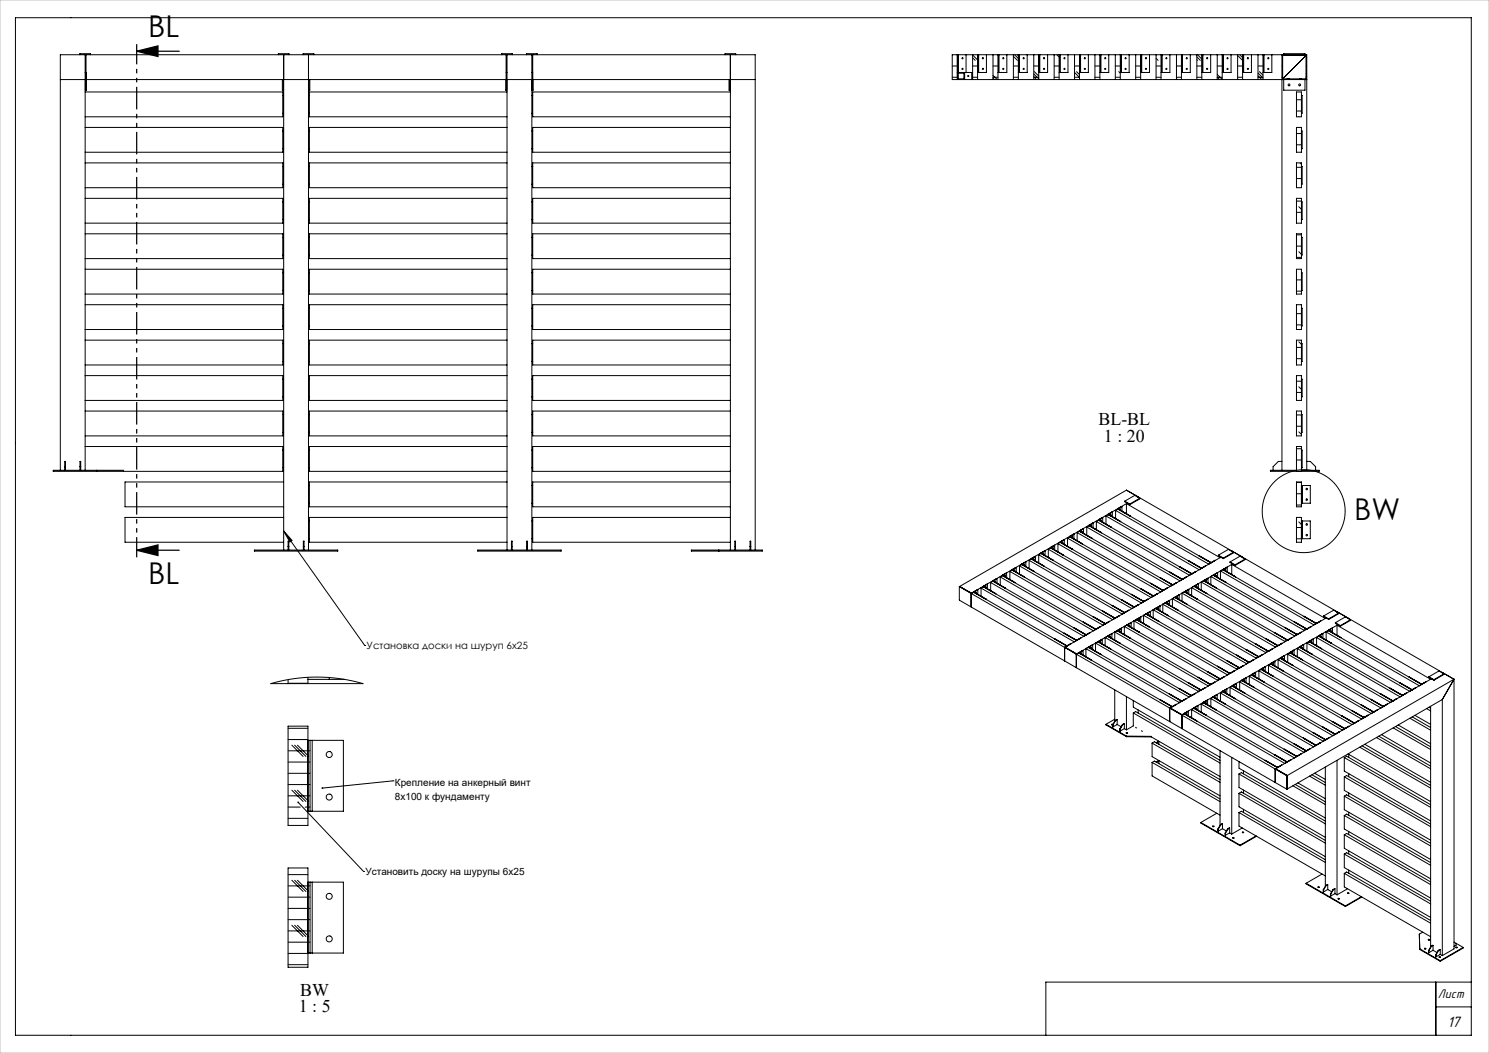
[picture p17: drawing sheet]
<svg xmlns="http://www.w3.org/2000/svg" width="420mm" height="297mm" viewBox="0 0 420 297" stroke-linecap="round" stroke-linejoin="round" font-family="sans-serif">
<defs><g id="words">
<g font-size="8.5">
<text x="41.8" y="10.5">BL</text>
<text x="382" y="146.6">BW</text>
<text x="41.8" y="164.8">BL</text>
</g>
<g font-size="5">
<text x="309.9" y="120">BL-BL</text>
<text x="311.4" y="124.6">1 : 20</text>
<text x="84.7" y="280.8">BW</text>
<text x="84.3" y="285.4">1 : 5</text>
</g>
<text font-size="4.4" x="408.3" y="289.8">17</text>
<text font-size="3.7" x="405.6" y="281.4">Лист</text>
<g font-size="2.8">
<text x="103.4" y="183.1">Установка доски на шуруп 6х25</text>
<text x="111.4" y="221.8">Крепление на анкерный винт</text>
<text x="111.4" y="225.6">8х100 к фундаменту</text>
<text x="103.1" y="246.9">Установить доску на шурупы 6х25</text>
</g>
</g></defs>
<g fill="none" stroke="#000" stroke-width=".28">
<path d="M4.4 5h410.6v287h-410.6zM22.5 15.4v-.3h3v.3M24 15.4h.3M24 15.4h-7v117.2M24 15.4v117.2M24.3 15.4h118.5M24.3 15.4v7M78.5 15.4v-.3h3v.3M80 15.4v139.7M85.5 15.4v-.3h3v.3M87 15.4v139.7M141.5 15.4v-.3h3v.3"/>
<path d="M142.8 15.4h.2M142.8 15.4v7M143 15.4h7M143 15.4v139.7M148.5 15.4v-.3h3v.3M150 15.4h.3M150 15.4v139.7M150.3 15.4v7M150.3 15.4h62.7v139.7M204.5 15.4v-.3h3v.3M206 15.4v139.7M268.6 18.6h1.4"/>
<path d="M270 15.4v7M270.1 15.4h.2M270.1 15.4h-1.5v7h100l-.2-.2M270.1 15.4v5M270.3 15.4h5.6M270.3 15.4v5M272.5 15.4v5M274.3 18.6h1.4M274.3 16.3l.8 .7M274.3 15.5l1.4 1.4M274.3 15.4v7M275.7 15.4v7"/>
<path d="M275.9 15.4h.1M275.9 15.4v5M276 15.4h5.6M276 15.4v5M278.2 15.4v5h-2.2M280.1 15.4v7M280.1 18.6h1.4M281.5 15.4v7M281.6 15.4h.2M281.6 15.4v5M281.8 15.4h5.6M281.8 15.4v5"/>
<path d="M284 15.4v5h-2.2M285.8 18.6h1.4M285.8 15.9l1.2 1.1M285.8 15.4v7M286.2 15.4l1 1.1M287 15.4l.2 .3M287.2 15.4v7M287.4 15.4h.1M287.4 15.4v5M287.5 15.4h5.6M287.5 15.4v5M289.7 15.4v5h-2.2"/>
<path d="M291.6 18.6h1.4M291.6 15.4v7M293 15.4v7M293.1 15.4h.2M293.1 15.4v5M293.3 15.4h5.6M293.3 15.4v5M295.5 15.4v5h-2.2M297.3 18.6h1.4M297.3 15.4v7M298.1 15.4l.6 .7M298.7 15.4v7"/>
<path d="M298.9 15.4h.1M298.9 15.4v5M299 15.4h5.6M299 15.4v5M301.2 15.4v5h-2.2M303.1 18.6h1.4M303.1 15.4v7M304.5 15.4v7M304.6 15.4h.2M304.6 15.4v5M304.8 15.4h5.6M304.8 15.4v5"/>
<path d="M307 15.4v5h-2.2M308.8 18.6h1.4M308.8 15.4v7M310.2 15.4v7M310.4 15.4h.1M310.4 15.4v5M310.5 15.4h5.6M310.5 15.4v5M312.7 15.4v5h-2.2M314.6 18.6h1.4M314.6 15.4v7M316 15.4v7"/>
<path d="M316.1 15.4h.2M316.1 15.4v5M316.3 15.4h5.6M316.3 15.4v5M318.5 15.4v5h-2.2M320.3 18.6h1.4M320.3 15.4v7M321.7 15.4v7M321.9 15.4h.1M321.9 15.4v5M322 15.4h5.6M322 15.4v5"/>
<path d="M324.2 15.4v5h-2.2M326.1 18.6h1.4M326.1 16.5l.6 .5M326.1 15.4v7M327.5 15.4v7M327.6 15.4h.2M327.6 15.4v5M327.8 15.4h5.6M327.8 15.4v5M330 15.4v5h-2.2M331.8 18.6h1.4M331.8 15.4v7"/>
<path d="M333.2 15.4v7M333.4 15.4h.1M333.4 15.4v5M333.5 15.4h5.6M333.5 15.4v5M335.7 15.4v5h-2.2M337.6 15.4v7M337.6 16.8l.2 .2M337.6 18.6h1.4M337.6 16l1 1M337.8 15.4l1.2 1.3M339 15.4v7"/>
<path d="M339.1 15.4h.2M339.1 15.4v5M339.3 15.4h5.6M339.3 15.4v5M341.5 15.4v5h-2.2M343.3 15.4v7M343.3 18.6h1.4M344.7 15.4v7l-1.4-1.4M344.9 15.4h.1M344.9 15.4v5M345 15.4h5.6M345 15.4v5"/>
<path d="M347.2 15.4v5h-2.2M349.1 18.6h1.4M349.1 15.6l1.4 1.4M349.1 15.4v7M349.7 15.4l.8 .8M350.5 15.4v.1M350.5 15.4v7M350.6 15.4h.2M350.6 15.4v5M350.8 15.4h5.6M350.8 15.4v5M353 15.4v5h-2.2"/>
<path d="M354.8 18.6h1.4M354.8 15.4v7M356.2 15.4v7M356.4 15.4h.1M356.4 15.4v5M356.5 15.4h12.1v117.2M356.5 15.4v5M358.7 15.4v5h-2.2M361.6 18.6h.2M361.8 15.6l-.2-.2v117.2M361.8 15.6h6.6M361.8 15.6v6.6"/>
<path d="M362.1 15.4v-.3h6v.3M362.4 15.4l.2 .2M363.2 15.4l.2 .2M368.4 15.6v6.6M368.4 18.6h.2M368.4 15.6l-6.6 6.6M17 22.4h196M24 20.4h.3M24 35.9h55.8v7h-55.8M24 25.9h55.8v7h-55.8M24.1 22.4v3h.3v-3M24.2 20.4v2"/>
<path d="M79.6 22.4v3h.3v-3M79.8 31.9h.2M79.8 26.9h.2M79.8 36.9h.2M87 31.9h.3M87 26.9h.3M87 36.9h.3M87.1 22.4v3h.3v-3M142.6 22.4v3h.3v-3M142.8 20.4h.2M142.9 20.4v2M143 25.9h-55.7v7h55.7"/>
<path d="M143 35.9h-55.7v7h55.7M150 20.4h.3M150 31.9h.3M150 26.9h.3M150 36.9h.3M150.1 22.4v3h.3v-3M150.2 20.4v2M205.6 22.4v3h.3v-3M206 25.9h-55.7v7h55.7M206 35.9h-55.7v7h55.7M268.6 21.8h1.4M270 20.4h4.1v2"/>
<path d="M270.1 21.8h.2M270.1 20.4v2M270.3 20.6h1.6v1.6h-1.6zM271.9 21.8h.2M272.1 20.4v2M274.3 21.8h1.4M275.7 20.4h.2M275.9 20.4h.1M280.1 21.8h1.4M280.1 22l.4 .4M280.1 21.3l1.2 1.1M281.5 20.4h.1"/>
<path d="M281.6 20.4h.2M285.8 21.8h1.4M287.2 20.4h.2M287.4 20.4h.1M291.6 21.8h1.4M291.6 21.6l.8 .8M291.6 20.8l1.4 1.4M291.7 20.2l1.3 1.3M293 20.4h.1M293.1 20.4h.2M297.3 21.8h1.4M298.7 20.4h.2"/>
<path d="M298.9 20.4h.1M303.1 21.8h1.4M303.1 20.4l1.4 1.4M303.7 20.2l.8 .8M304.4 20.2l.1 .1M304.5 20.4h.1M304.6 20.4h.2M308.8 21.8h1.4M310.2 20.4h.2M310.4 20.4h.1M314.6 21.8h1.4M315.6 20.2l.4 .4"/>
<path d="M316 20.4h.1M316.1 20.4h.2M320.3 21.8h1.4M321.7 20.4h.2M321.9 20.4h.1M326.1 21.8h1.4M327.5 20.4h.1M327.6 20.4h.2M331.8 21.8h1.4M331.8 22.2l.3 .2M333.2 20.4h.2M333.4 20.4h.1"/>
<path d="M337.6 21.8h1.4M339 20.4h.1M339.1 20.4h.2M344.7 20.4h.2M344.7 21.8h-1.4l.7 .6M344.9 20.4h.1M349.1 21.8h1.4M350.5 20.4h.1M350.6 20.4h.2M354.8 21.8h1.4M354.8 21.4l1.1 1M354.8 20.6l1.4 1.4"/>
<path d="M355.2 20.2l1 1M356.2 20.4h.2M356.4 20.4h.1M361.6 21.8h.2M361.8 22.2h6.6M362.1 22.4v3h6v-3M363.1 22.2h.1M363.6 22.2h.1M365.7 35.9h1.4v7h-1.4zM365.7 25.9h1.4v7h-1.4zM365.7 28.1h1.4M365.7 31.3h1.4"/>
<path d="M365.7 37.7h1.4M366.4 32.9h.1M366.6 22.2h.1M367.1 26.9h.2v5h-.2M367.1 36.9h.2v5h-.2M367.1 22.2h.1M368.4 21.8h.2M368.4 21.4l.2 .2M368.4 20.7l.2 .2M24 45.9h55.8v7h-55.8M24 55.9h55.8v7h-55.8M79.8 41.9h.2"/>
<path d="M79.8 56.9h.2M79.8 51.9h.2M79.8 46.9h.2M87 41.9h.3M87 56.9h.3M87 51.9h.3M87 46.9h.3M143 45.9h-55.7v7h55.7M143 55.9h-55.7v7h55.7M150 41.9h.3M150 56.9h.3M150 51.9h.3"/>
<path d="M150 46.9h.3M206 45.9h-55.7v7h55.7M206 55.9h-55.7v7h55.7M365.7 45.9h1.4v7h-1.4zM365.7 55.9h1.4v7h-1.4zM365.7 40.8h1.4M365.7 47.2h1.4M365.7 50.4h1.4M365.7 56.7h1.4M365.7 59.9h1.4M366.4 58.3l.7 .7M366.7 45.9l.4 .4"/>
<path d="M367.1 56.9h.2v5h-.2M367.1 46.9h.2v5h-.2M24 75.9h55.8v7h-55.8M24 65.9h55.8v7h-55.8M79.8 76.9h.2M79.8 61.9h.2M79.8 71.9h.2M79.8 66.9h.2M87 76.9h.3M87 61.9h.3M87 71.9h.3M87 66.9h.3"/>
<path d="M143 65.9h-55.7v7h55.7M143 75.9h-55.7v7h55.7M150 76.9h.3M150 61.9h.3M150 71.9h.3M150 66.9h.3M206 65.9h-55.7v7h55.7M206 75.9h-55.7v7h55.7M365.7 75.9h1.4v7h-1.4zM365.7 65.9h1.4v7h-1.4zM365.7 66.2h1.4M365.7 69.4h1.4"/>
<path d="M365.7 72.6h1.4M365.7 78.9h1.4M366.4 71l.7 .7M367.1 76.9h.2v5h-.2M367.1 66.9h.2v5h-.2M24 95.9h55.8v7h-55.8M24 85.9h55.8v7h-55.8M79.8 91.9h.2M79.8 86.9h.2M79.8 81.9h.2M79.8 96.9h.2M87 91.9h.3"/>
<path d="M87 86.9h.3M87 81.9h.3M87 96.9h.3M143 85.9h-55.7v7h55.7M143 95.9h-55.7v7h55.7M150 91.9h.3M150 86.9h.3M150 81.9h.3M150 96.9h.3M206 85.9h-55.7v7h55.7M206 95.9h-55.7v7h55.7M365.7 95.9h1.4v7h-1.4z"/>
<path d="M365.7 85.9h1.4v7h-1.4zM365.7 82.1h1.4M365.7 88.5h1.4M365.7 91.6h1.4M365.7 98h1.4M366.4 96.4l.7 .7M367.1 86.9h.2v5h-.2M367.1 96.9h.2v5h-.2M24 105.9h55.8v7h-55.8M24 115.9h55.8v7h-55.8M79.8 116.9h.2M79.8 111.9h.2"/>
<path d="M79.8 106.9h.2M79.8 101.9h.2M87 116.9h.3M87 111.9h.3M87 106.9h.3M87 101.9h.3M143 105.9h-55.7v7h55.7M143 115.9h-55.7v7h55.7M150 116.9h.3M150 111.9h.3M150 106.9h.3M150 101.9h.3"/>
<path d="M206 105.9h-55.7v7h55.7M206 115.9h-55.7v7h55.7M365.7 105.9h1.4v7h-1.4zM365.7 115.9h1.4v7h-1.4zM365.7 101.2h1.4M365.7 107.5h1.4M365.7 110.7h1.4M365.7 117h1.4M366.4 109.1l.7 .7M367.1 116.9h.2v5h-.2M367.1 106.9h.2v5h-.2M18.3 131.6h.2"/>
<path d="M18.3 132.6v-2.5h.2v2.5M22.6 132.6v-2.5h.2v2.5M22.6 131.6h.2M24 125.9h55.8v7h-64.8v-.3h19.9M27.3 132.6v.3M79.8 121.9h.2M79.8 131.9h.2M79.8 126.9h.2M80 135.9h-44.7v7h44.7M87 121.9h.3M87 136.9h.3M87 131.9h.3"/>
<path d="M87 126.9h.3M143 125.9h-55.7v7h55.7M143 135.9h-55.7v7h55.7M150 121.9h.3M150 136.9h.3M150 131.9h.3M150 126.9h.3M206 125.9h-55.7v7h55.7M206 135.9h-55.7v7h55.7M361.6 130.1h-1l-1.5 1.5v1M365.7 132.6h-7.4v.3h13.8v-.3h-5M365.7 135.9h1.4v7h-1.4z"/>
<path d="M365.7 132.9v-7h1.4v7M365.7 120.2h1.4M365.7 126.6h1.4M365.7 129.7h1.4M365.7 136.1h1.4M365.7 139.3h1.5M366.4 121.8l.7 .7M367.1 136.9h.1M367.1 126.9h.2v5h-.2M367.2 136.9h.2M367.2 136.9v5M367.4 136.9h2.2v5h-2.2"/>
<path d="M367.4 136.9v5M368.6 130.1h1l1.5 1.5v1M71.8 155.1h23.5v.3h-23.5zM80 149.8l2.4 2.6-.6 .5zM80 145.9h-44.7v7h44.7M80 149.8l22.9 32.3M81.3 154.1h.2M81.3 155.1v-2.5h.2v2.5M85.6 155.1v-2.5h.2v2.5M85.6 154.1h.2M87 141.9h.3M87 151.9h.3"/>
<path d="M87 146.9h.3M134.8 155.1h23.5v.3h-23.5zM143 145.9h-55.7v7h55.7M144.3 155.1v-2.5h.2v2.5M144.3 154.1h.2M148.6 155.1v-2.5h.2v2.5M148.6 154.1h.2M150 141.9h.3M150 151.9h.3M150 146.9h.3M195 155.1h20v.3h-20zM202.8 155.1v.3"/>
<path d="M206 145.9h-55.7v7h55.7M207.3 154.1h.2M207.3 155.1v-2.5h.2v2.5M211.6 154.1h.2M211.6 155.1v-2.5h.2v2.5M287.6 159.6v2.3M288.2 159.2h.1M288.2 159.2l26.3 15.2-.7 .4-26.2-15.2M288.2 159.2l-.6 .4M288.2 159.1l.1 .1M288.2 159.1h.1M288.3 159.1v.1"/>
<path d="M288.3 159.2l3.4 2M288.9 159.3l-.1 .1zM288.9 159.2l-.1 .2M289.4 158.5l-1.2 .6M289.4 158.5l-1.1 .6M289.4 158.5v1.3M290.3 158l26.3 15.2M290.3 158v2.3M290.9 157.6v.1M290.9 157.7l26.3 15.1M290.9 157.7l-.6 .3M291 157.5v.2"/>
<path d="M291 157.5l3.4 2.1M291 157.6h.1M291 157.6v.1M291.6 157.7v.2zM291.6 157.7l-.1 .1M292.1 157l-1.1 .6M292.1 157l-1.1 .5M292.1 157v1.2M293 156.5l26.3 15.2M293 156.5v2.3M293.6 156v.1M293.6 156.1l26.3 15.2"/>
<path d="M293.6 156.1l-.6 .4M293.7 156v.1M293.7 156.1l3.4 1.9M294.3 156.1v.2zM294.3 156.1l-.1 .2M294.4 159.6h.1M294.4 159.6v.1M294.7 155.3l.1 .1M294.8 155.4l-1.1 .6M294.8 155.4v1.3M295.7 154.9l.7-.4 26.2 15.2M295.7 154.9l26.3 15.2"/>
<path d="M295.7 154.9v2.3M296.3 154.5v.1M296.5 154.4v.1M296.5 154.5l3.3 2M297 154.6v.1zM297 154.6l-.1 .1M297.1 158v.1M297.4 153.8h.1M297.5 153.8l-1 .6M297.5 153.8v1.3M298.4 153.3l26.3 15.2M298.4 153.3v2.3"/>
<path d="M299 152.9v.1M299.2 152.9h-.2l26.3 15.2M299.2 152.9h.1M299.2 152.9l3.4 2M299.2 152.9l-.8 .4M299.7 153v.2zM299.7 153v.1M299.8 156.5h.1M300.1 152.2l.1 .1M300.2 152.3l-1 .6M300.2 152.3v1.2M301.1 151.8l26.3 15.2"/>
<path d="M301.1 151.8v2.3M301.7 151.3v.1M301.9 151.3l-.1 .1 26.3 15.2M301.9 151.3v.1M301.9 151.4l3.4 1.9M301.9 151.4l-.8 .4M302.4 151.4v.2zM302.4 151.4v.2M302.6 154.9h-.1M302.6 154.9v.1M302.8 150.7h.1M302.9 150.7l-1 .6"/>
<path d="M302.9 150.7v1.3M303.8 150.2l26.3 15.2M303.8 150.2v2.3M304.5 149.8v.1M304.6 149.7l-.1 .1 26.3 15.2M304.6 149.7v.1M304.6 149.8l3.4 2M304.6 149.8l-.8 .4M305.1 149.9v.1zM305.2 149.9l-.1 .1M305.3 153.3l-.1 .1M305.3 153.3v.1"/>
<path d="M305.5 149.1h.1M305.6 149.1l-1 .6M305.6 149.1v1.3M306.5 148.7l26.3 15.1M306.5 148.7v2.2M307.2 148.2l26.3 15.2M307.3 148.2l-.1 .1M307.3 148.2h.1M307.3 148.2l3.4 2M307.3 148.2l-.8 .5M307.8 148.3v.2zM307.9 148.3l-.1 .1"/>
<path d="M308 151.8h-.1M308 151.8v.1M308.3 147.5v.1M308.3 147.6l-1 .6M308.3 147.6v1.2M309.2 147.1l.7-.4 26.3 15.2M309.2 147.1l26.3 15.2M309.2 147.1v2.3M309.9 146.6v.1M310 146.6v.1M310 146.7l3.4 1.9M310.5 146.7v.2z"/>
<path d="M310.6 146.7l-.1 .2M310.7 150.2h-.1M310.7 150.2v.1M311 146h.1M311 146l-1 .6M311 146v1.3M312 145.5v2.3M312 145.5l.6-.4 26.3 15.2M312 145.5l26.2 15.2M312.6 145.1v.1M312.7 145v.1M312.7 145.1l3.4 2"/>
<path d="M313.3 145.2l-.1 .2zM313.3 145.2l-.1 .1M313.4 148.6l-.1 .1M313.4 148.6v.1M313.7 144.4h.1M313.8 144.4l-1.1 .6M313.8 144.4v1.3M314.7 144l26.3 15.1M314.7 144v2.2M315.3 143.5v.1M315.3 143.6l26.3 15.2M315.3 143.6l-.6 .4"/>
<path d="M315.4 143.5v.1M315.4 143.6h.1M315.4 143.6l3.4 1.9M316 143.6v.2zM316 143.6l-.1 .1M316.1 147.1h-.1M316.1 147.1v.1M316.4 142.8l.1 .1M316.5 142.9v1.3M316.5 142.9l-1.1 .6M317.3 141.3l1.4 .9M317.3 141.3l1.4 1"/>
<path d="M317.7 144.9v-2.8l26.4 15.2M318 141.9l-44 25.4M318.7 142.2v.1M318.8 145.5l-.1 .1M318.8 145.5v.1M321 140.2h-.1M321.5 140.5l-1.4-.8-2.8 1.6M321.5 140.5l-2.8 1.7M321.5 140.5l-2.8 1.8M332.7 159.8l3.4 2M335.4 158.3l3.4 1.9M338.1 156.7l3.4 1.9"/>
<path d="M340.1 159.6l-1.1 .6M341.5 158.6h.2M342.8 158.1l-1.1 .5M343.7 156.6l1.4 .8M343.7 156.6l1.4 1M344.4 157.2l-44 25.3 3.3 2M345.1 157.4v.2M347 158.5l1.4 .8M347 158.5l1.4 1M347.4 155.4h-.1M347.4 159.2l26.4 15.2 .3-.1-44 25.4M347.4 159.2l.3-.1-44 25.4"/>
<path d="M347.4 159.2v2.8M347.9 155.8l-1.4-.8-2.8 1.6M347.9 155.8l-2.8 1.6M347.9 155.8l-2.8 1.8M348.4 159.3v.2M350.7 157.3h-.1M351.2 157.7l-1.4-.8-2.8 1.6M351.2 157.7l-2.8 1.6M351.2 157.7l-2.8 1.8M365.7 145.9h1.4v7h-1.4zM365.7 148.8h1.5M365.7 142.4h1.4"/>
<path d="M366.4 147.2l.8 .9M367.1 141.9h.1M367.1 146.9h.1M367.2 147.2v.1M367.2 146.9h.2M367.2 151.9h.2M367.2 141.9h.2M367.2 151.9l-1.5 .1M367.2 146.9v5M367.4 146.9h2.2v5h-2.2M367.4 146.9v5M270.6 165.5v3.8l3.3 1.9"/>
<path d="M270.6 165.5l3.3 1.9M270.7 165.4l47-27.2 62.7 36.2M270.7 165.4l3.3 1.9M270.7 165.4l-.1 .1M273.9 167.4v3.8M274 167.3v3.8M274 167.3l-.1 .1M274 171.1l-.1 .1M274 171.1h.1M274 167.4l55.9 32.3M274 167.4v3.8l55.9 32.3M274.6 167v.1"/>
<path d="M274.7 167.1l26.3 15.1-.7 .4v3.8M274.7 166.9v.2M274.7 166.9h.1M274.8 166.9v.1M274.8 167l-.8 .4M274.8 167l3.4 2M275.3 167.1v.2zM275.3 167.1v.1M275.8 166.3l-1 .6M275.8 166.3l-1.1 .6M275.8 166.3v1.3M276.7 165.9v2.3"/>
<path d="M277.3 165.4v.1M277.4 165.5l26.3 15.2-.7 .3-26.3-15.1M277.4 165.5l-.7 .4M277.4 165.3v.2M277.4 165.3l.1 .1M277.5 165.4v.1M277.5 165.5l3.4 1.9M277.5 165.5h-.1M278 165.5v.2zM278 165.5v.1M278.2 169h-.1M278.2 169v.1"/>
<path d="M278.5 164.8l-1 .6M278.5 164.8l-1.1 .5M278.5 164.8v1.3M279.4 164.3v2.3M280.1 163.9h.1M280.1 163.9l26.3 15.2-.7 .4-26.3-15.2M280.1 163.8v.1M280.1 163.8h.1M280.2 163.8v.1M280.2 163.9l3.4 2M280.2 163.9l-.8 .4M280.7 164v.1z"/>
<path d="M280.8 163.9l-.1 .2M280.9 167.4l-.1 .1M280.9 167.4v.1M281.2 163.2l-1 .6M281.2 163.2l-1.1 .6M281.2 163.2v1.3M282.1 162.7l.7-.3 26.3 15.1-.7 .4zM282.1 162.7v2.3M282.8 162.3v.1M282.8 162.2l.1 .1M282.8 162.2h.1M282.9 162.2v.1"/>
<path d="M282.9 162.3l3.4 2M283.4 162.4v.2zM283.5 162.4l-.1 .1M283.6 165.9h-.1M283.6 165.9h.1M283.9 161.6l-1.1 .6M283.9 161.6l-1 .6M283.9 161.6v1.3M284.9 161.2v2.3M285.5 160.7v.1M285.5 160.8l26.3 15.2-.7 .3-26.2-15.1M285.5 160.8l-.6 .4"/>
<path d="M285.5 160.6v.2M285.5 160.6l.1 .1M285.6 160.7v.1M285.6 160.8l3.4 1.9M285.6 160.8h-.1M286.1 160.8v.2zM286.2 160.8l-.1 .2M286.3 164.3h-.1M286.3 164.3v.1M286.6 160.1l-1 .6M286.6 160.1l-1.1 .5M286.6 160.1v1.3"/>
<path d="M289 162.7l-.1 .1M289 162.7v.1M291.7 161.2h-.1M291.7 161.2h.1M300.1 178.6l3.5 1.9M302.8 177.1l3.5 1.9M304.8 179.9l-1 .7M305.5 175.5l3.5 1.9M306.3 179h.2M307.5 178.4l-1 .6M308.3 173.9l3.4 1.9M309 177.4h.2"/>
<path d="M310.2 176.8l-1 .6M311 172.4l3.4 1.9M311.7 175.8l.2 .1M312.4 179.4l26.3 15.2M312.5 179.4v.1M312.6 179.4v.1M312.6 179.5l3.4 1.9M312.9 175.2l-1 .7M313.1 179.5v.2zM313.2 179.5l-.1 .2M313.6 178.8h.1M313.6 178.8l-1 .6"/>
<path d="M313.6 178.8v1.3M313.7 170.8l3.4 1.9M314.4 174.3h.2M315.1 177.9l26.3 15.1M315.2 177.9h.1M315.3 177.8v.1M315.3 177.9l3.4 2M315.6 173.7l-1 .6M315.8 178v.1zM315.9 178l-.1 .1M316.3 177.2h.1M316.3 177.2l-1 .6"/>
<path d="M316.3 177.2v1.3M316.4 169.2l3.5 1.9M317.1 172.7h.2M317.1 179v-2.3l26.3 15.2M317.8 176.3l26.3 15.2M317.9 176.3v.1M318 176.3h.1M318 176.3l3.4 2M318.4 172.2l-1.1 .5M318.6 176.4l-.1 .2zM318.6 176.4l-.1 .1M318.7 179.9v.1"/>
<path d="M318.7 179.9h-.1M319 175.6l.1 .1M319.1 175.7l-1.1 .6M319.1 175.7v1.2M319.9 171.1h.1M319.9 177.4v-2.3l26.2 15.2M320.5 174.7l26.3 15.2M320.6 174.7v.1M320.7 174.7v.1M320.7 174.8l3.4 1.9M321.1 170.6l-1.1 .5M321.3 174.8v.2z"/>
<path d="M321.3 174.8l-.1 .2M321.4 178.3h-.1M321.4 178.3v.1M321.7 174.1h.1M321.8 174.1l-1.1 .6M321.8 174.1v1.3M321.8 166.1l3.5 1.9M322.6 169.6h.1M322.6 169.6l-3.5-1.9 3.4 1.9M322.6 169.6h-.1M322.6 175.8v-2.2l26.2 15.1M322.7 169.6h-.2"/>
<path d="M323.2 173.2l26.3 15.1M323.3 173.2h.1M323.4 173.1v.1M323.4 173.2l3.4 2M323.8 169l-1.1 .6M324 173.3v.2zM324 173.3l-.1 .1M324.1 176.7v.1M324.4 172.5h.1M324.5 172.5l-1.1 .6M324.5 172.5v1.3M324.5 164.5l3.5 2"/>
<path d="M325.3 168h.1M325.3 174.3v-2.3l26.3 15.2M325.9 171.6l26.3 15.2M326 171.6v.1M326.1 171.6v.1M326.1 171.7l3.4 1.9M326.5 167.5l-1.1 .5M326.7 171.7v.2zM326.7 171.7l-.1 .1M326.8 175.2v.1M326.8 175.2h.1M327.1 170.9l.1 .1"/>
<path d="M327.2 171l-1.1 .6M327.2 171v1.2M327.2 163l3.5 1.9M328 166.5h.1M328 172.7v-2.3l26.3 15.2M328.6 170l26.3 15.4M328.7 170v.1M328.9 170v.1M328.9 170.1l3.4 1.9M329.2 165.9l-1.1 .6M329.4 170.2v.1zM329.4 170.1l-.1 .2"/>
<path d="M329.5 173.6v.1M329.8 169.4h.1M329.9 169.4l-1 .6M329.9 169.4v1.3M329.9 161.4l3.5 1.9M330.7 164.9h.1M330.7 171.1v-2.2l26.3 15.1M331.4 168.5l26.2 15.2M331.4 168.5h.1M331.6 168.5l-.1-.1 3.5 2.1M331.6 168.4v.1M331.9 164.3l-1.1 .6"/>
<path d="M332.1 168.6v.2zM332.1 168.6v.1M332.3 172l-.1 .1M332.3 172v.1M332.5 167.8h.1M332.6 167.8l-1 .6M332.6 167.8v1.3M333.4 163.3h.2M333.4 169.6v-2.3l26.3 15.2M334.1 166.9l26.3 15.2M334.2 166.9v.1M334.3 166.9l-.1 .1"/>
<path d="M334.3 166.9v.1M334.3 167l3.4 1.9M334.3 167h-.1M334.7 162.8l-1.1 .5M334.8 167v.2zM334.9 167l-.1 .1M335 170.5h-.1M335 170.5v.1M335.2 166.2l.1 .1M335.3 166.3l-1 .6M335.3 166.3v1.3M336.1 161.8h.2"/>
<path d="M336.1 168v-2.3l26.3 15.2M336.8 165.4l26.3 15.3M336.9 165.4h.1M337 165.3v.1M337 165.4l3.4 2M337.4 161.2l-1.1 .6M337.5 165.5v.1zM337.6 165.4l-.1 .2M337.7 168.9l-.1 .1M337.7 168.9v.1M338 164.7h.1M338 164.7l-1 .6"/>
<path d="M338 164.7v1.3M338.8 160.2h.2M338.8 166.5v-2.3l26.3 15.1M339.5 163.8l26.3 15.2M339.6 163.8h.1M339.7 163.7v.1M339.7 163.8l3.4 2M340.2 163.9v.2zM340.3 163.9l-.1 .1M340.4 167.4h-.1M340.4 167.4h.1M340.7 163.1h.1"/>
<path d="M340.7 163.1l-1 .6M340.7 163.1v1.3M341.5 164.9v-2.3l26.3 15.2M342.2 162.2l26.3 15.2M342.3 162.2v.1M342.3 162.1l.1 .2M342.3 162.1l.1 .1M342.3 162.1l1.2-.5v1.3M342.4 162.2v.1M342.4 162.3l3.4 1.9M343 162.3l-.1 .2zM343 162.3l-.1 .1"/>
<path d="M343.1 165.8h-.1M343.1 165.8v.1M344.3 161l.6-.3 26.3 15.1M344.3 161l26.2 15.2M344.3 161v2.3M345 160.7h.1M345.1 160.6v.1M345.1 160.6h.1M345.1 160.6l1.1-.6v1.3M345.1 160.7l3.4 2M345.7 160.8v.1zM345.7 160.7l-.1 .2"/>
<path d="M345.8 164.2l-.1 .1M345.8 164.2v.1M348.5 162.7h-.1M348.5 162.7h.1M362.4 177l3.4 1.9M364.4 179.9l-1.2 .6M365.1 175.4l3.4 1.9M365.1 179.3v.2M365.7 178.9h.3M365.8 179l-.7 .3M365.8 179v.1M365.8 178.9h.2"/>
<path d="M365.8 178.9h-.1M366 178.9l1.1-.6-1.1 .6M366 178.9h.1M367.8 173.9l3.4 1.9M367.8 177.8v.1M368.5 177.4l-.7 .4M368.5 177.4v.1M368.5 177.3l.2 .1M368.5 177.3h.2M368.7 177.3l1.1-.5-1.1 .6M368.7 177.3v.1M370.5 176.2v.1"/>
<path d="M371.2 175.8h.3M371.2 175.8l-.7 .4M371.2 175.8v.2M371.2 175.8h.2M371.2 175.8h.1M371.4 179.8v2.3M371.4 175.8l1.1-.6-1 .6M371.4 175.8h.1M372 179.4v.1M372 179.4l-.6 .4M372 179.4l26.3 15.2-.7 .4-26.2-15.2M372 179.3v.1"/>
<path d="M372 179.3l3.5 2.1M372 179.3l1.1-.6v1.3M372.1 179.4h.1M372.1 179.4h-.1M372.7 179.5l-.1 .1zM372.7 179.5l-.1 .1M373.4 173.7l1.4 .8M373.4 173.7l1.4 1M374.1 178.2l.6-.3 26.3 15.1-.7 .4zM374.1 178.2v2.3M374.7 177.8v.1M374.8 177.7v.2"/>
<path d="M374.8 177.7l1.1-.5v1.2M374.8 177.7v.1M374.8 174.5v.2M374.8 177.8h.1M374.8 177.8v.1M374.8 177.8l3.4 2M375.4 177.9v.2zM375.4 177.9l-.1 .1M376.7 175.6l1.4 .9M376.7 175.6l1.4 1M377.1 176.3l.3-.1-44.1 25.5M377.1 176.3l26.4 15.3 .3-.2-44.1 25.5v3.8"/>
<path d="M377.1 172.5l-.1 .1M377.1 176.3v2.9M377.6 172.9l-1.4-.8-2.8 1.6M377.6 172.9l-2.8 1.6M377.6 172.9l-2.8 1.8M378.1 176.5v.1M378.2 179.8h-.1M378.2 179.8v.1M380.4 174.4l-.1 .1M380.4 174.4l29.7 17.2M380.9 174.8l-1.4-.8-2.8 1.6M380.9 174.8l-2.8 1.7"/>
<path d="M380.9 174.8l-2.8 1.8M76.4 192.8l6.4-1.4 6.6-.4 6.5 .4 6.5 1.4zM81.3 191.7v1.1M81.3 192.7h5.6M86.9 191v1.8M86.9 191.6h10.2M92.9 191.1v.5M102.9 182.1h.1M297.4 180.2l3.5 1.9M300.9 182.1h.2M302.1 181.5l-1 .6M303.6 180.5l.2 .1"/>
<path d="M303.6 184.5l.7-.4 26.2 15.2M303.6 184.5v3.8M303.7 184.5h-.1M304.3 184.1v.1M304.4 184l.1 .2M304.4 184l.1 .1M304.5 184.1v.1M304.5 184.2l3.4 1.9M305 184.2v.2zM305 184.2v.2M305.5 183.5l-1.1 .5M305.5 183.5v1.3"/>
<path d="M305.5 183.5l-1 .6M306.3 182.9l.7-.3 26.2 15.1M306.3 182.9l26.3 15.2M306.3 182.9v2.3M307 182.6h.1M307.1 182.5v.1M307.1 182.5h.1M307.1 182.6l3.5 2M307.2 182.5v.1M307.2 182.6h-.1M307.7 182.7v.1zM307.7 182.6v.2"/>
<path d="M307.9 186.1l-.1 .1M307.9 186.1v.1M308.2 181.9l-1.1 .6M308.2 181.9l-1 .6M308.2 181.9v1.3M309 181.4l.7-.4 26.3 15.2M309 181.4v2.3M309 181.4l26.3 15.2M309.8 181h.1M309.8 180.9l.1 .1M309.9 181h.1M309.9 181l3.4 2"/>
<path d="M310.4 181.1v.2zM310.5 181.1l-.1 .1M310.9 180.4l-1.1 .5M310.9 180.4l-1 .6M310.9 180.4v1.2M311.7 182.1v-2.3l26.3 15.2M313.3 183h-.1M313.3 183v.1M314.4 180.5v-2.3l26.3 15.2M314.4 194.6v8.8M316 181.4v.1M316 181.4l-.1 .1"/>
<path d="M317.7 196.5v9.4M319.7 197.6v1.9l24.4 14.1M327.1 197.3l3.5 1.9M329.8 195.8l3.5 1.9M329.9 199.7v3.8M330 199.7l3.3 2M330 199.7v3.9l3.3 1.9M330.1 199.7h-.1M330.1 199.7l3.3 1.9v3.9l29.6 17.1M330.5 199.3h.3M330.5 199.3v.1M330.6 199.2l.2 .1"/>
<path d="M330.6 199.2l-.7 .5M331.8 198.6l-1 .7M332.5 194.2l3.5 1.9M332.6 198.1v.2M333.2 197.7l-.6 .4M333.2 197.7v.2M333.3 197.7h.2M334.5 197.1l-1 .6M335.3 196.6v.1M336 196.2l-.7 .4M336 196.2v.1M336 196.1h.1"/>
<path d="M336 196.1l-.1 .1M336.1 196.1l-.2 .1M336.7 199.7v.1M336.9 199.7l-.1 .1 26.3 15.1M336.9 199.7h.1M336.9 199.7l-.8 .5M336.9 199.7l3.4 2M337.3 195.6l-1.2 .5M337.4 199.8v.2zM337.4 199.8v.1M337.8 199l.1 .1M337.9 199.1l-1 .6"/>
<path d="M337.9 199.1v1.2M338 191.1l3.4 1.9M338 195v.1M338.7 194.6v.1M338.7 194.6l-.7 .4M338.7 194.6h.2M338.7 194.6h-.1M338.7 194.6l-3.5-2 3.4 2M338.8 198.6v2.3M338.8 198.6l26.3 15.2M338.9 194.6h-.3M339.5 198.1l26.3 15.3"/>
<path d="M339.6 198.1l-.1 .1M339.6 198.1v.1M339.6 198.2l-.8 .4M339.6 198.2l3.4 1.9M340 194l-1.1 .6M340.1 198.3v.1zM340.2 198.2l-.1 .2M340.6 197.5h.1M340.6 197.5l-1 .6M340.6 197.5v1.3M340.7 189.5l3.4 1.9M340.7 193.4v.2"/>
<path d="M341.4 193l-.7 .4M341.4 193v.2M341.4 193h.2M341.5 197v2.3M342.2 196.6v.1M342.3 196.5l-.1 .1 26.3 15.2-.7 .4-26.3-15.2M342.3 196.5v.1M342.3 196.6l-.8 .4M342.3 196.6l3.4 2M342.7 192.4l-1.1 .6M342.8 196.7v.2zM342.9 196.7l-.1 .1"/>
<path d="M343.3 195.9h.1M343.3 195.9l-1 .6M343.3 195.9v1.3M343.4 187.9l3.4 2M343.4 191.9v.1M344.1 191.5l-.7 .4M344.1 191.5v.1M344.1 191.4h.2M344.1 191.4v.1M344.3 195.5l.6-.4 26.3 15.2M344.3 195.5v2.2M344.3 195.5l26.2 15.1"/>
<path d="M344.3 191.4l-.2 .1M344.9 195v.1M345 195v.1M345 195.1l3.4 1.9M345.4 190.9l-1.1 .5M345.5 195.1v.2zM345.6 195.1l-.1 .1M345.7 198.6v.1M345.7 198.6h-.1M346 194.3v.1M346 194.4l-1 .6M346 194.4v1.3"/>
<path d="M346.1 186.4l3.5 1.9M346.1 190.3v.1M346.8 189.9v.1M346.8 189.9h.2M346.8 189.9l-.7 .4M347 193.9v2.3M347 193.9l26.2 15.2M347 189.9h-.2M347.6 193.4v.1M347.6 193.5l26.3 15.2M347.6 193.5l3.5 2M347.7 193.4l-.1 .1"/>
<path d="M347.7 193.4v.1M347.7 193.5l-.7 .4M348.1 189.3l-1.1 .6M348.3 193.6l-.1 .1zM348.3 193.5l-.1 .2M348.4 197l-.1 .1M348.4 197v.1M348.7 192.8h.1M348.8 192.8v1.3M348.8 192.8l-1.1 .6M348.8 184.8l3.5 1.9M348.8 188.7v.2"/>
<path d="M349.5 188.3l-.7 .4M349.5 188.3v.2M349.6 188.3h.1M349.6 188.3h-.1M349.7 192.3l26.3 15.2M349.7 192.3v2.3M349.7 188.3h-.2M350.3 191.9v.1M350.3 192l26.3 15.1M350.4 191.8v.2M350.4 191.8v.1M350.4 191.9l-.7 .4"/>
<path d="M350.4 191.9l3.4 2M350.8 187.7l-1.1 .6M351 192v.2zM351 192l-.1 .1M351.4 191.2h.1M351.5 191.2l-1.1 .6M351.5 191.2v1.3M351.5 183.2l3.5 2M351.6 187.2v.1M352.2 186.8l-.6 .4M352.2 186.8v.1M352.3 186.7h.1"/>
<path d="M352.4 190.8l26.3 15.1M352.4 190.8v2.3M353 190.3v.1M353 190.4l-.6 .4M353 190.4l26.3 15.2M353.1 190.3v.1M353.1 190.4l3.4 1.9M353.5 186.2l-1.1 .5M353.7 190.4v.2zM353.7 190.4l-.1 .1M353.8 193.9h.1M353.8 193.9v.1"/>
<path d="M354.1 189.6l.1 .1M354.2 189.7l-1.1 .6M354.2 189.7v1.3M354.2 181.7l3.5 1.9M354.3 185.6v.1M355 185.2h.1M355 185.2l-.7 .4M355.1 189.2l26.3 15.2M355.1 189.2v2.3M355.1 185.2h-.2M355.7 188.8h.1M355.8 188.8l-.7 .4"/>
<path d="M355.8 188.8l26.2 15.2M355.8 188.7v.1M355.8 188.8h.1M355.8 188.8l3.4 2M356.2 184.6l-1.1 .6M356.4 188.9v.1zM356.4 188.8l-.1 .2M356.5 192.3v.1M356.8 188.1h.1M356.9 188.1l-1.1 .6M356.9 188.1v1.3M356.9 180.1l3.5 1.9"/>
<path d="M357 184v.2M357.6 183.7v.1M357.7 183.6h.1M357.7 183.6l-.7 .4M357.8 187.6v2.3M357.8 183.6h-.2M358.4 187.2v.1M358.5 187.3l26.2 15.1-.6 .4-26.3-15.2M358.5 187.3l-.7 .3M358.6 187.1v.1M358.6 187.2l3.4 2M358.9 183l-1.1 .6"/>
<path d="M359.1 187.3v.2zM359.1 187.3l-.1 .1M359.2 190.8h.1M359.5 186.5l.1 .1M359.6 186.6l-1 .5M359.6 186.6v1.2M359.7 182.5v.1M360.4 182.1v.1M360.4 182h.1M360.4 182l-.7 .5M360.5 186.1v2.3M360.5 182l-.2 .1"/>
<path d="M361.1 185.6v.1M361.2 185.7l-.7 .4M361.2 185.7l26.3 15.2-.7 .3-26.3-15.1M361.2 185.5v.2M361.2 185.5l1.1-.5v1.3M361.2 185.5l.1 .1M361.3 185.6v.1M361.3 185.7h-.1M361.3 185.7l3.4 1.9M361.6 181.5l-1.1 .5M361.8 185.7v.2zM361.8 185.7v.2"/>
<path d="M362 189.2h-.1M362 189.2v.1M362.4 180.9v.1M363.1 180.5l-3.5-2 3.6 2M363.1 180.5h.1M363.1 180.5l-.7 .4M363.2 184.5v2.3M363.9 184.1l26.3 15.2-.7 .4-26.3-15.2M363.9 184v.1M363.9 184l1.1-.6v1.3M363.9 184h.1M364 184v.1"/>
<path d="M364 184.1l-.8 .4M364 184.1l3.4 2M364.5 184.2v.1zM364.6 184.1l-.1 .2M364.7 187.6l-.1 .1M364.7 187.6v.1M365.9 182.9v2.3M366.6 182.5v.1M366.6 182.6l-.7 .3M366.6 182.6l26.3 15.1-.7 .4-26.3-15.2M366.6 182.4v.2M366.6 182.4l1.1-.5v1.2"/>
<path d="M366.6 182.4l.1 .1M366.7 182.5h.1M366.7 182.5l-.1 .1M366.7 182.5l3.4 2M367.2 182.6v.2zM367.3 182.6l-.1 .1M367.4 186.1h-.1M367.4 186.1h.1M368.6 181.4v2.3M369.3 180.9v.1M369.3 181l-.7 .4M369.3 181l26.3 15.2-.7 .4-26.3-15.2"/>
<path d="M369.3 180.8v.2M369.3 180.8l1.1-.5v1.3M369.3 180.8l.1 .1M369.4 180.9v.1M369.4 181h-.1M369.4 181l3.4 1.9M369.9 181v.2zM370 181l-.1 .2M370.1 184.5h-.1M370.1 184.5v.1M372.8 182.9l-.1 .1M372.8 182.9v.1"/>
<path d="M375.5 181.4h-.1M375.5 181.4h.1M383.9 198.8l3.5 1.9M386.6 197.3l3.5 1.9M389.3 195.7l3.5 1.9M390.1 199.2h.2M390.1 199.2h.1M390.2 199.2h.1M390.2 199.2l1.1-.6-1 .6M392.1 194.1l3.4 1.9M392.8 197.6l.2 .1M392.8 197.6h.1"/>
<path d="M392.9 197.6l.1 .1M392.9 197.6l1.2-.5-1.1 .6M394.8 192.6l3.4 1.9M395.5 196l.2 .1M395.5 196h.2M395.7 196v.1M395.7 196l1.1-.5-1.1 .6M397.5 191l3.4 1.9M398.2 194.5h.2M398.4 194.5l1.1-.6-1.1 .6M398.4 194.5h.1M400.9 192.9l.3 .1"/>
<path d="M400.9 192.9h.2M401.1 192.9l1.1-.5-1 .6M401.1 192.9l.1 .1M402.4 199.9l1.1 .6M403.1 199.5l.4 .3M403.1 190.9l1.4 .8M403.1 190.9l1.4 1M403.5 199.2v67.9M404.5 191.7v.2M406.8 189.7h-.1M406.8 197.3l-43.7 25.3M406.8 197.3v72.2"/>
<path d="M407.3 190.1l-2.8 1.6M407.3 190.1l-2.8 1.8M407.3 190.1l-1.4-.9-2.8 1.7M410.1 191.6l-47 27.1M410.1 191.6l-3.3 5.7M410.1 191.6v76l-3.3 1.9M81.3 204.8h5.6v28h-5.6zM81.3 205.4h5.6M81.3 208.6h5.6M81.3 211.8h6.2M81.3 214.9h6.2M81.3 218.1h6.2"/>
<path d="M82.3 210.2l3.2 3.2M83.1 210.2l3.2 3.2M83.9 210.2l3.2 3.2M86.9 208.8h.6M87.5 208.8h.6M87.5 208.8v20M88.1 208.8v20M88.1 208.8h8.8v20h-8.8M312 204.3l5.7 3.3M312 204.3l5.7 3.5M313.8 204.4l.1 .1M313.8 204.4l.1 .6"/>
<path d="M313.9 204.4h-.3M313.9 204.3h-.4l.3 .2M313.9 204.5v.5M314.4 202.9l-2.4 1.4M314.6 203.2v.1M314.6 203.2l-.8 1.2M314.6 203.3l-.7 1.2M315.1 203l-.5 .2M315.1 204.3l-1.2 .7M315.1 203l-.5 .3M315.1 203v1.3M315.1 204.3l1.1 .7"/>
<path d="M315.9 205.6l.1 .1M315.9 205.6l.1 .6M316 205.7v.5M316.6 204.4l-.7 1.2M316.6 204.4h.1M316.7 204.4l-.7 1.3M317.1 205.5l-1.1 .7M317.1 204.2l-.4 .2M317.1 204.2v1.3M317.1 204.2l-.5 .2M317.1 205.5l.6 .4M317.7 206.8h.3"/>
<path d="M317.7 207.6l7.1 .1M317.7 207.8l7.1 .1 19.3 11.1M317.7 207.6v.2M319.7 201.1l.6-.4 23.8 13.8M319.7 201.1l24.4 14.1M319.7 201.1v3.6l-2 1.2M320.4 205.1l.2 .2M321 200.2v.9M322 206.1l.3 .1M325 209.6l19.1 11.1M325 209.6v3.8l19.1 11.1M325 215v3.9l19.1 11"/>
<path d="M325 209.6l.6-.4 18.5 10.7M325 215l19.1 11.1M325 215l.6-.3 18.5 10.6M326.2 209.5l.7-.4v.8M326.8 209.1l-.7 .4M326.9 214.6v.8M326.9 214.6l-.8 .3M326.9 214.6l-.7 .4M330 203.4l-.1 .1M333.3 201.7v3.8M333.4 205.4l-.1 .1M334 201.3l26.4 15.2"/>
<path d="M334.2 201.2l-.1 .2M334.2 201.2v.1M334.2 201.3l-.8 .4 29.6 17.1M334.2 201.3l3.4 2M334.7 201.4v.1zM334.7 201.4v.1M335.1 200.6h.1M335.2 200.6l-1 .6M335.2 200.6v1.3M336.1 200.2v2.2M336.1 200.2l26.3 15.1M337.6 203.3h-.1"/>
<path d="M337.6 203.3v.1M340.3 201.7h-.1M340.3 201.7v.1M343 200.1l-.1 .1M343 200.1v.1M344.1 211.7v21.1M347.4 213.6v21.6M349.5 214.8v1.9l24.3 14M349.5 218.3v3.8l24.3 14.1M349.5 218.3l.6-.4 23.7 13.7M349.5 218.3l24.3 14.1M350.7 217.4v.9"/>
<path d="M356.8 214.5l3.5 1.9M359.5 212.9l3.5 1.9M359.8 216.8l3.3 1.9M360.3 216.4h.1M361.5 215.8l-1.1 .6M362.2 211.3l3.5 2M363 214.8h.1M363 218.8v3.8M363.1 218.7v3.9M363.1 218.7l-.1 .1M364.2 214.3l-1.1 .5M364.9 209.8l3.5 1.9"/>
<path d="M365.7 213.3h.1M366.9 212.7l-1.1 .6M367.7 208.2l3.4 1.9M368.4 211.7h.2M369.4 218.9l4.4 2.6M369.7 211.1l-1.1 .6M370.1 218.5l3.7 2.2M370.4 206.6l3.4 2M370.8 218.1l3 1.7M371.1 210.1h.2M372.4 209.6l-1.1 .5M373.1 205.1l3.4 1.9"/>
<path d="M373.8 208.6h.2M373.8 216.3v33.6M375.1 208l-1.1 .6M376.5 207h.2M377.1 214.4v38M377.8 206.4l-1.1 .6M378.5 202l3.5 1.9M379.2 219.1v3.8l24.3 14.1M379.2 213.7v3.8l24.3 14M379.2 219.1l24.3 14.1M379.2 219.1l.6-.4 23.7 13.7M379.2 213.7l24.3 14"/>
<path d="M379.2 213.7l.6-.4 23.7 13.7M379.3 205.4h.1M379.3 205.4l-3.5-1.9 3.4 2M379.3 205.4l-.1 .1M379.4 205.4l-.2 .1M380.2 212.7l23.3 13.4M380.4 212.8v.8M380.4 218.2v.9M380.5 204.9l-1.1 .5M381.2 200.4l3.5 1.9M382 203.9h.1M383.2 203.3l-1.1 .6"/>
<path d="M383.5 210.7l20 11.6M384.2 210.4l19.3 11.1M384.7 202.3h.2M384.7 202.3h.1M384.8 202.3h.1M384.8 202.3l1.1-.6-1 .6M385 209.9l18.5 10.8M387.4 200.7l.2 .1M387.4 200.7h.1M387.5 200.7l.1 .1M387.5 200.7l1.1-.5-1 .6M388.3 208l15.2 8.8"/>
<path d="M388.9 207.6l14.6 8.5M389.7 207.2l13.8 8M393 205.3l10.5 6.1M393.6 204.9l9.9 5.7M394.4 204.5l9.1 5.3M397.7 202.6l5.8 3.4M398.3 202.2l5.2 3M399.1 201.8l4.4 2.5M81.3 221.3h6.2M81.3 224.5h6.2M81.3 227.6h3.4M81.3 230.8h5.6"/>
<path d="M82.3 222.9l3.2 3.2M83.1 222.9l3.2 3.2M83.9 222.9l3.2 3.2M84.1 226.3l18.5 19.5M86.1 227.6h1.4M86.9 228.8h.6M87.5 228.8h.6M110.8 220.2h.1M110.8 220.2l-19.9 2.1M338.7 232l11.1 6.4M338.7 232l11.1 6.5M342.1 233l.3 .1-.2 .1z"/>
<path d="M342.4 233.2h-.3M343.2 229.4l-4.5 2.6M343.5 233.8l.1 .1M343.5 233.8l.1 .6M343.6 233.9v.5M344.3 232.6h.1M344.3 232.6l-.8 1.2M344.3 232.6l-.7 1.3M344.8 233.7l-1.2 .7M344.8 232.4l-.5 .2M344.8 232.4v1.3M344.8 233.7l1.1 .7"/>
<path d="M345.6 235h.1M345.6 235l.1 .6M345.7 235v.6M346.3 233.8h.1M346.3 233.8l-.7 1.2M346.4 233.8l-.7 1.2M346.8 233.5l-.5 .3M346.8 234.9l-1.1 .7M346.8 233.5l-.4 .3M346.8 233.5v1.4M346.8 234.9l.6 .3M347.7 236.3l.4 .1h-.3z"/>
<path d="M348 236.4h-.2M349.5 223.7v3.9l24.3 14M349.5 223.7l.6-.3 23.7 13.6M349.5 229.2l24.3 14M349.5 229.2l.6-.4 23.7 13.7M349.5 229.2v3.8l24.3 14.1M349.5 223.7l24.3 14.1M349.8 238.4v.1M350.4 233.5l-3 1.7M350.4 234.7l.4 .1-.3 .1zM350.7 222.8v.9M350.7 228.3v.9"/>
<path d="M350.8 234.9h-.3M354.3 235.8l-4.5 2.6M354.4 235.9l-4.6 2.6M363.1 222.6h-.1M364.7 221.6l9.1 5.3M365.3 221.3l8.5 4.9M366.1 220.8l7.7 4.5M379.2 235.4l24.3 14.1M379.2 235.4l.6-.3 23.7 13.6M379.2 235.4v3.9l24.3 14M379.2 224.6v3.8l24.3 14M379.2 230v3.8l24.3 14.1"/>
<path d="M379.2 224.6l24.3 14M379.2 224.6l.6-.4 23.7 13.7M379.2 230l24.3 14.1M379.2 230l.6-.4 23.7 13.7M380.4 223.6v.9M380.4 229.1v.9M380.4 234.5v.9M380.4 240v.9M81.3 244.8h5.6v28h-5.6zM81.3 246.7h5.6M81.3 249.9h6.2M81.3 253h6.2"/>
<path d="M81.3 256.2h6.2M81.3 259.4h6.2M82.3 248.3l3.2 3.2M83.1 248.3l3.2 3.2M83.9 248.3l3.2 3.2M86.9 248.8h.6M87.5 248.8h.6M87.5 248.8v20M88.1 248.8h8.8v20h-8.8M88.1 248.8v20M102.6 245.8h.1M368.4 249.1l11.1 6.4"/>
<path d="M368.4 249.1l11.1 6.6M371.8 250.2h.3l-.2 .1zM372.1 250.3h-.3M372.9 246.5l-4.5 2.6M373.2 251h.1M373.2 251l.1 .6M373.3 251v.6M374 249.7v.1M374 249.7l-.8 1.3M374 249.8l-.7 1.2M374.5 249.5l-.5 .2M374.5 250.9l-1.2 .7"/>
<path d="M374.5 249.5l-.5 .3M374.5 249.5v1.4M374.5 250.9l1.1 .6M375.3 252.1l.1 .1M375.3 252.1l.1 .6M375.4 252.2v.5M376 250.9l-.7 1.2M376 250.9l.1 .1M376.1 251l-.7 1.2M376.5 252.1l-1.1 .6M376.5 250.7l-.4 .3M376.5 250.7v1.4"/>
<path d="M376.5 250.7l-.5 .2M376.5 252.1l.6 .3M377.4 253.4l.4 .1-.3 .1zM377.7 253.6h-.2M379.2 240.9v3.8l24.3 14.1M379.2 240.9l.6-.4 23.7 13.7M379.2 246.3l24.3 14.1M379.2 246.3l.6-.3 23.7 13.6M379.2 246.3v3.8l24.3 14.1M379.2 240.9l24.3 14M379.5 255.5v.2M380.1 250.7l-3 1.7"/>
<path d="M380.1 251.9h.4l-.3 .1zM380.4 245.4v.9M380.5 252h-.3M384 252.9l-4.5 2.6M384.1 253l-4.6 2.7M81.3 262.6h6.2M81.3 265.7h6.2M81.3 268.9h5.6M81.3 272.1h5.6M82.3 261l3.2 3.2M83.1 261l3.2 3.2M83.9 261l3.2 3.2"/>
<path d="M86.9 268.8h.6M87.5 268.8h.6M400.3 263.5l.2 4.3M400.3 263.5v.1M400.5 267.8v-.2l5.7 3.4M400.5 267.8l5.7 3.3M401.3 262.9l-1 .6M401.8 267.6h.4M402.9 265.1h.3M402.9 268.1l.1 .1M402.9 268.1l.1 .6M403 268.2v.5"/>
<path d="M403.6 266.9h.1M403.6 266.9l-.7 1.2M403.7 266.9l-.7 1.3M404.2 266.7l-.6 .2M404.2 268l-1.2 .7M404.2 266.7l-.5 .2M404.2 266.7v1.3M404.2 268l1.1 .7M405 269.3h.1M405 269.3l.1 .6M405 277v15M405.1 269.3v.6"/>
<path d="M405.7 268.1h.1M405.7 268.1l-.7 1.2M405.8 268.1l-.7 1.2M406 270h.3M406.2 267.8l-.5 .3M406.2 269.2l-1.1 .7M406.2 267.8l-.4 .3M406.2 267.8v1.4M406.2 271v.1M406.2 269.2l.6 .3M410.1 265.7l2.6 1.5M410.7 267.3h.3"/>
<path d="M410.7 266.1v.5l-.6 .4M412.7 267.2l-6.5 3.8M412.7 267.2l-6.5 3.9M415 277h-120v15M405 284h10"/>
<circle cx="271.5" cy="19.4" r=".16"/>
<circle cx="271.5" cy="16.4" r=".16"/>
<circle cx="277.2" cy="19.4" r=".16"/>
<circle cx="277.2" cy="16.4" r=".16"/>
<circle cx="283" cy="19.4" r=".16"/>
<circle cx="283" cy="16.4" r=".16"/>
<circle cx="288.7" cy="19.4" r=".16"/>
<circle cx="288.7" cy="16.4" r=".16"/>
<circle cx="294.5" cy="19.4" r=".16"/>
<circle cx="294.5" cy="16.4" r=".16"/>
<circle cx="300.2" cy="19.4" r=".16"/>
<circle cx="300.2" cy="16.4" r=".16"/>
<circle cx="306" cy="19.4" r=".16"/>
<circle cx="306" cy="16.4" r=".16"/>
<circle cx="311.7" cy="19.4" r=".16"/>
<circle cx="311.7" cy="16.4" r=".16"/>
<circle cx="317.5" cy="19.4" r=".16"/>
<circle cx="317.5" cy="16.4" r=".16"/>
<circle cx="323.2" cy="19.4" r=".16"/>
<circle cx="323.2" cy="16.4" r=".16"/>
<circle cx="329" cy="19.4" r=".16"/>
<circle cx="329" cy="16.4" r=".16"/>
<circle cx="334.7" cy="19.4" r=".16"/>
<circle cx="334.7" cy="16.4" r=".16"/>
<circle cx="340.5" cy="19.4" r=".16"/>
<circle cx="340.5" cy="16.4" r=".16"/>
<circle cx="346.2" cy="19.4" r=".16"/>
<circle cx="346.2" cy="16.4" r=".16"/>
<circle cx="352" cy="19.4" r=".16"/>
<circle cx="352" cy="16.4" r=".16"/>
<circle cx="357.7" cy="19.4" r=".16"/>
<circle cx="357.7" cy="16.4" r=".16"/>
<circle cx="273.1" cy="21.4" r=".16"/>
<circle cx="363.6" cy="23.9" r=".26"/>
<circle cx="366.6" cy="23.9" r=".26"/>
<circle cx="368.6" cy="137.9" r=".21"/>
<circle cx="367.7" cy="144.2" r="11.7"/>
<circle cx="368.6" cy="140.9" r=".21"/>
<circle cx="368.6" cy="150.9" r=".21"/>
<circle cx="368.6" cy="147.9" r=".21"/>
<circle cx="92.9" cy="212.8" r=".85"/>
<circle cx="317.8" cy="206.8" r=".18"/>
<circle cx="92.9" cy="224.8" r=".85"/>
<circle cx="92.9" cy="252.8" r=".85"/>
<circle cx="92.9" cy="264.8" r=".85"/>
<circle cx="402" cy="267.5" r=".18"/>
<circle cx="403.1" cy="265" r=".18"/>
<circle cx="406.1" cy="269.9" r=".18"/>
<circle cx="410.9" cy="267.2" r=".18"/>
</g>
<path d="M38.6 14.4l6-1.5v3zM38.6 14.4h12M38.6 155.2l6-1.5v3zM38.6 155.2h12" fill="none" stroke="#000" stroke-width=".35"/>
<path d="M38.6 12.4v144.8" fill="none" stroke="#000" stroke-width=".35" stroke-dasharray="6.3 1.3 1.3 1.3 1.3 1.3" stroke-dashoffset=".7" stroke-linecap="butt"/>
<path d="M0 0h420v297h-420z" fill="none" stroke="#c0c0c0" stroke-width=".28"/>
<g fill="#000">
<path d="M80 149.8l2.4 2.6-.6 .5z"/>
<path d="M38.6 14.4l6-1.5v3zM38.6 155.2l6-1.5v3z"/>
<path d="M90.8 222.1l-.1 .2h.2h-.2a.25 .25 0 0 0 .3 .2 .25 .25 0 0 0 .2-.4 .25 .25 0 0 0-.4 0zM83.9 226.1a.25 .25 0 0 0 .1 .4 .25 .25 0 0 0 .4-.2 .25 .25 0 0 0-.4-.2l.1 .2z"/>
</g>
<use href="#words"/>
</svg>
